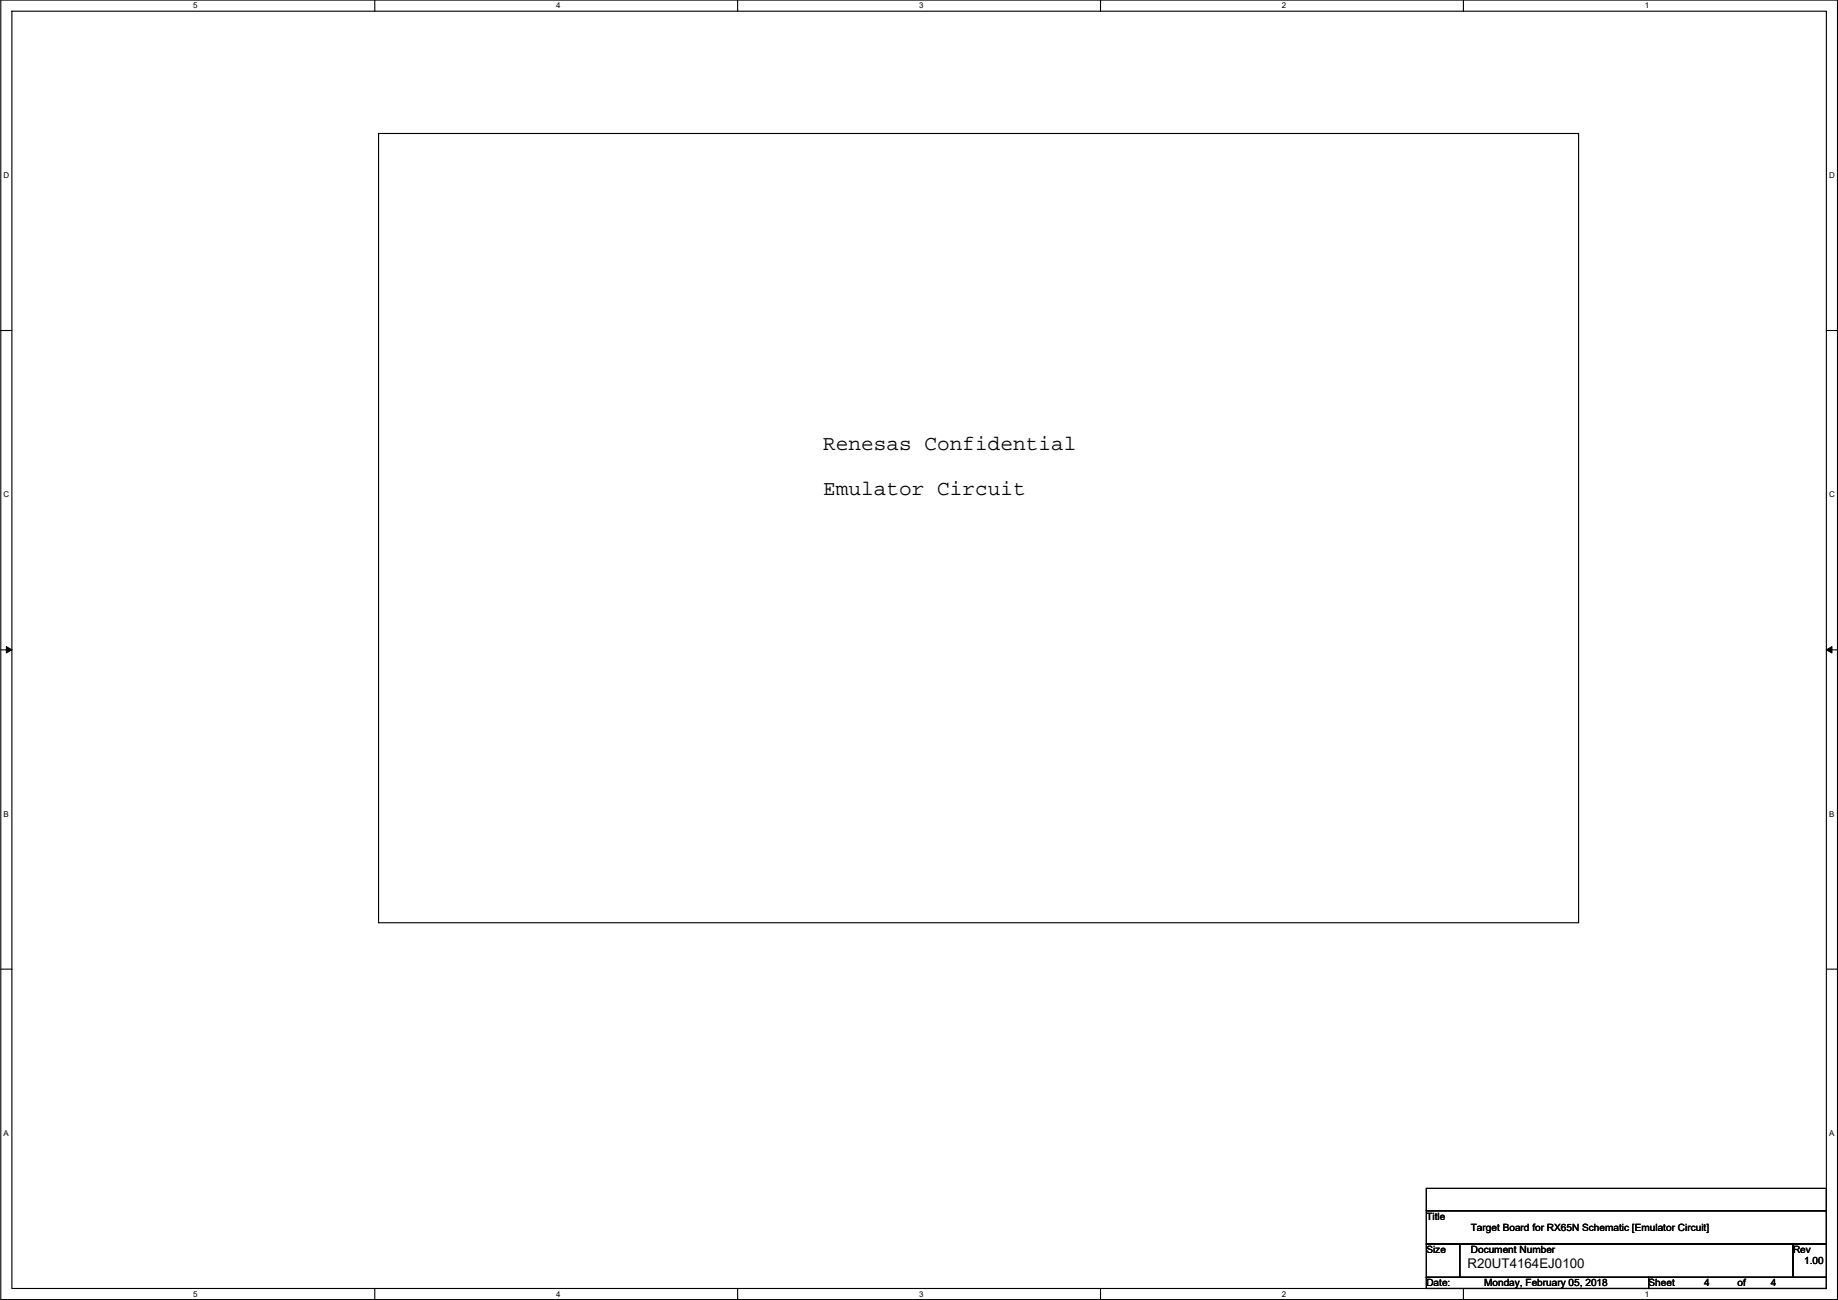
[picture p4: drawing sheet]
<svg xmlns="http://www.w3.org/2000/svg" width="420mm" height="297mm" viewBox="0 0 420 297" stroke-linecap="round" stroke-linejoin="round" font-family="sans-serif">
<defs><g id="words">
<g font-size="4.8">
<text x="188.1" y="102.9">Renesas Confidential</text>
<text x="188.1" y="113.1">Emulator Circuit</text>
</g>
<text font-size="3" x="335.5" y="289.8">R20UT4164EJ0100</text>
<g font-size="2.3">
<text x="326.1" y="278.7">Title</text>
<text x="336.2" y="281.2">Target Board for RX65N Schematic [Emulator Circuit]</text>
<text x="326.1" y="286.3">Size</text>
<text x="336.2" y="286.3">Document Number</text>
<text x="409.9" y="286.3">Rev</text>
<text x="326.1" y="293.9">Date:</text>
<text x="339.3" y="293.9">Monday, February 05, 2018</text>
<text x="376.9" y="293.9">Sheet</text>
<text x="389.6" y="293.9">4</text>
<text x="397.2" y="293.9">of</text>
<text x="404.8" y="293.9">4</text>
<text x="412.4" y="288.8">1.00</text>
</g>
<g font-size="1.8">
<text x="44.2" y="1.9">5</text>
<text x="127.1" y="1.9">4</text>
<text x="210.1" y="1.9">3</text>
<text x="293" y="1.9">2</text>
<text x="376" y="1.9">1</text>
<text x=".8" y="40.7">D</text>
<text x="418.1" y="40.7">D</text>
<text x=".8" y="113.6">C</text>
<text x="418.1" y="113.6">C</text>
<text x=".8" y="186.6">B</text>
<text x="418.1" y="186.6">B</text>
<text x=".8" y="259.5">A</text>
<text x="418.1" y="259.5">A</text>
<text x="44.2" y="296.3">5</text>
<text x="127.1" y="296.3">4</text>
<text x="210.1" y="296.3">3</text>
<text x="293" y="296.3">2</text>
<text x="376" y="296.3">1</text>
</g>
</g></defs>
<path d="M.2 0h419.8v296.9h-419.8zM2.7 2.6h414.8v291.8h-414.8z" fill="none" stroke="#000" stroke-width=".25"/>
<g fill="#fff">
<path d="M44.2 .3h1v2h-1z"/>
<path d="M44.2 294.7h1v2h-1z"/>
</g>
<path d="M85.7 0v2.6M85.7 294.4v2.5" fill="none" stroke="#000" stroke-width=".25"/>
<g fill="#fff">
<path d="M127.1 .3h1v2h-1z"/>
<path d="M127.1 294.7h1v2h-1z"/>
</g>
<path d="M168.6 0v2.6M168.6 294.4v2.5" fill="none" stroke="#000" stroke-width=".25"/>
<g fill="#fff">
<path d="M210.1 .3h1v2h-1z"/>
<path d="M210.1 294.7h1v2h-1z"/>
</g>
<path d="M251.6 0v2.6M251.6 294.4v2.5" fill="none" stroke="#000" stroke-width=".25"/>
<g fill="#fff">
<path d="M293 .3h1v2h-1z"/>
<path d="M293 294.7h1v2h-1z"/>
</g>
<path d="M334.5 0v2.6M334.5 294.4v2.5" fill="none" stroke="#000" stroke-width=".25"/>
<g fill="#fff">
<path d="M376 .3h1v2h-1z"/>
<path d="M376 294.7h1v2h-1z"/>
<path d="M.8 39h1.3v2.1h-1.3z"/>
<path d="M418.1 39h1.3v2.1h-1.3z"/>
<path d="M.8 112h1.3v2h-1.3z"/>
<path d="M418.1 112h1.3v2h-1.3z"/>
</g>
<path d="M.2 75.5h2.5M417.5 75.5h2.5" fill="none" stroke="#000" stroke-width=".25"/>
<g fill="#fff">
<path d="M.8 185h1.2v2h-1.2z"/>
<path d="M418.1 185h1.2v2h-1.2z"/>
</g>
<path d="M.2 148.5h2.5M417.5 148.5h2.5" fill="none" stroke="#000" stroke-width=".25"/>
<path d="M1.4 147.7l1.3 .8-1.3 .7zM417.5 148.5l1.3-.8v1.5z" fill="#000" stroke="#000" stroke-width=".23"/>
<g fill="#fff">
<path d="M.8 257.9h1.2v2h-1.2z"/>
<path d="M418.1 257.9h1.2v2h-1.2z"/>
</g>
<path d="M86.5 30.5h274.4v180.3h-274.4zM.2 221.4h2.5M417.5 221.4h2.5M326.1 271.5h91.4v5.1h-91.4zM326.1 276.6h91.4v7.6h-91.4zM326.1 291.9h50.8v2.5h-50.8zM326.1 284.2h7.6v7.7h-7.6zM333.7 284.2h76.2v7.7h-76.2zM376.9 291.9h40.6v2.5h-40.6zM409.9 284.2h7.6v7.7h-7.6z" fill="none" stroke="#000" stroke-width=".25"/>
<use href="#words"/>
</svg>
